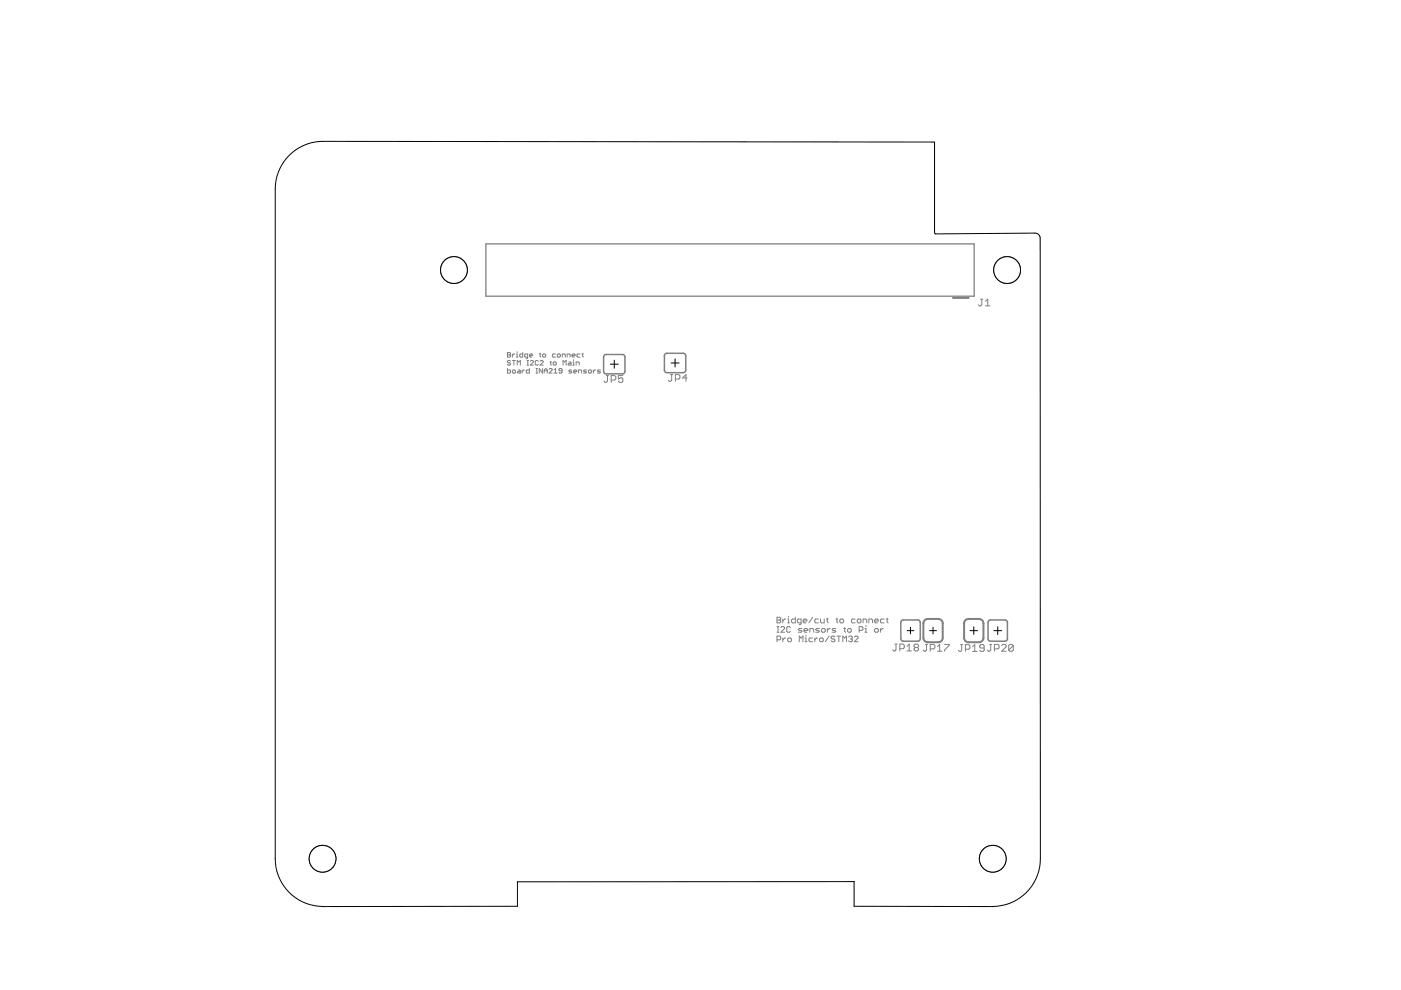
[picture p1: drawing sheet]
<svg xmlns="http://www.w3.org/2000/svg" width="297mm" height="210mm" viewBox="0 0 297 210" stroke-linecap="round" stroke-linejoin="round" font-family="sans-serif">
<g fill="none" stroke="#808080" stroke-width=".21">
<path d="M107.6 74.7h.5l.1 .2-.1 .3 .1 .3-.1 .2h-.5zM107.6 78.1v1h.5l.1-.5-.1-.2h-.5M107.6 75.2h.5M108.2 76.6l-.1-.2h-.4l-.1 .4 .1 .1h.4l.1 .3-.1 .2h-.4l-.1-.2M108.6 75.1v.6M108.6 76.4h.7M108.8 78.4l.5 .2-.2 .5-.5-.2zM108.9 76.4v1M109.1 75.1l-.5 .3M109.5 75.7h.3M109.5 75.1h.1v.6M109.6 74.6v.1"/>
<path d="M109.7 77.4v-1l.3 .4 .3-.4v1M109.8 78.4l.5 .2v.5h-.5l-.1-.2 .1-.1h.5M110.7 78.4v.7M110.8 74.7v1h-.5l-.1-.5 .1-.1h.5M111.2 78.4l-.5 .4M111.7 76.4h.4M111.7 77.4h.4M111.9 75.7h-.5l-.2-.2 .2-.4h.5v.8l-.4 .1M111.9 76.4v1M112.2 78.1v1h-.5l-.1-.2 .1-.5h.5M112.3 75.4h.6l-.1-.3-.5 .1v.3l.5 .2M112.4 76.6l.2-.2 .5 .2-.7 .8h.7"/>
<path d="M113.6 79.1h.4M113.6 78.1h.4M113.8 78.1v1M114.1 76.6l-.1-.2-.5 .2v.6l.1 .2 .5-.2M114.3 75.1h.4M114.5 74.9v.6l.2 .2M114.5 76.6l.2-.2 .5 .2-.7 .8h.7M115 78.1v1l-.7-1v1M115 75.2l.5-.1 .2 .4-.5 .2zM115.4 79.1v-.7l.3-.3 .3 .3v.7M115.4 78.6h.6M116.4 78.3l.2-.2h.3l.2 .2-.7 .8h.7"/>
<path d="M116.6 76.8h.3M116.8 76.6v.6l.1 .2M117.3 76.9l.2-.1h.3l.1 .4-.1 .2h-.3zM117.5 79.1h.6M117.5 78.4l.3-.3v1M117.8 75.1h-.5l-.2 .1 .2 .5h.5M118.2 75.2l.4-.1 .2 .4-.5 .2zM119.2 78.6h-.5l-.2-.2 .2-.3h.3l.2 .2v.6l-.2 .2h-.3l-.2-.2M119.2 75.7v-.6h.5l.1 .1v.5M119.4 77.4v-1l.3 .4 .3-.4v1M120.2 75.7v-.6h.5l.2 .1v.5M120.6 76.8l.5 .1v.5h-.5l-.2-.2 .2-.1h.5"/>
<path d="M121.2 78.4h-.4l-.2 .2 .6 .3-.1 .2h-.5M121.3 75.4h.6l-.1-.3-.5 .1v.3l.5 .2M121.5 77.4h.3M121.5 76.8h.1v.6M121.6 76.3v.1M121.6 78.8h.7l-.2-.4-.5 .2v.3l.5 .2M122.2 77.4v-.6h.4l.2 .1v.5M122.7 79.1v-.7h.4l.2 .2v.5M123 75.1h-.5l-.2 .1 .2 .5h.5M123.4 75.1h.3M123.5 74.9v.6l.2 .2M124.4 78.4h-.5l-.2 .2 .2 .2 .5 .1-.2 .2h-.5"/>
<path d="M124.9 78.4h.3l.2 .2-.2 .5h-.3l-.1-.2zM125.8 78.4v.7M126.3 78.4l-.5 .4M127.3 78.4h-.5l-.1 .2 .1 .2 .5 .1-.2 .2h-.4M128.5 79.6h.5M128.8 79.6v1.2l-.3 .3h-.2l-.2-.3M132.1 79.6h-1v.7l.5-.2h.2l.3 .2v.5l-.3 .3h-.5l-.2-.3M142.2 79.4h.4M142.4 79.4v1.2l-.2 .3-.5-.3M207.9 63.4h.5M208.2 63.4v1.2l-.3 .3-.5-.3M208.9 64.9h1"/>
<path d="M208.9 63.9l.5-.5v1.5M129.6 80.6h.7l.3-.3v-.4l-.3-.3h-.7v1.5M143.2 80.4h.7l.2-.3v-.4l-.2-.3h-.7v1.5M145.7 80.1h-1l.7-.7v1.5M164.7 130.9h.6l.2 .2-.2 .4 .2 .3-.2 .3h-.6zM164.7 135.7h.6l.2-.2v-.4l-.2-.2h-.6v1.2M164.7 131.5h.6M164.7 134h.4M164.7 132.9h.4M165 132.9v1.1M165.6 133.1l.2-.2h.4l.1 .2v.2l-.7 .7h.7M166 131.3v.8"/>
<path d="M166 135.3v.8M166.6 131.3h-.2l-.4 .4M166.6 135.3l-.6 .4M167 132.1h.4M167 131.3h.2v.8M167 135.5l.2-.2h.4l.2 .2v.4l-.2 .2h-.4l-.2-.2zM167.2 130.7v.2M167.6 133.1l-.2-.2h-.4l-.2 .2v.8l.2 .1h.4l.2-.1M168.6 130.9v1.2h-.6l-.2-.3v-.3l.2-.2h.6M169.5 136.1v-1.2l.3 .4 .4-.4v1.2M169.8 132.1h-.6l-.1-.3v-.3l.1-.2h.6v.9l-.4 .2M170 133.3h-.5l-.3 .2 .8 .4-.2 .1h-.6"/>
<path d="M170.3 131.7h.8l-.2-.4h-.4l-.2 .2v.3l.2 .3h.4M170.5 133.7h.8l-.2-.4h-.4l-.2 .2v.4l.2 .1h.4M170.7 135.3h.2v.8M170.7 136.1h.4M170.9 134.7v.2M171.7 134v-.7h.6l.2 .2v.5M172.3 130.9l-.8 1.2M172.3 135.3h-.6l-.2 .2v.4l.2 .2h.6M172.7 135.3v.8M173.3 135.3h-.2l-.4 .4M173.5 131.3h-.6l-.2 .2v.3l.2 .3h.6M173.7 133.3h-.6l-.2 .2 .8 .4-.2 .1h-.6"/>
<path d="M173.9 135.3h.4l.2 .2v.4l-.2 .2h-.4l-.1-.2v-.4zM174 131.3v.5l.2 .3h.6v-.8M174.2 133.5l.2-.2h.4l.2 .2v.4l-.2 .1h-.4l-.2-.1zM175.2 131.3h.4M175.4 131.1v.7l.2 .3M175.4 133.3v.7M175.8 134.9l-.8 1.2M176 133.3h-.2l-.4 .4M177 135.1l-.2-.2h-.4l-.2 .2 .2 .4h.4l.2 .2-.2 .4h-.4l-.2-.2M177.2 133.3h-.6l-.2 .2 .2 .2h.4l.2 .2-.2 .1h-.6M177.2 131.3h.4M177.4 131.1v.7l.2 .3"/>
<path d="M177.4 134.9h.8M177.8 134.9v1.2M178.1 131.5l.2-.2h.3l.3 .2v.3l-.3 .3h-.3l-.2-.3zM178.7 136.1v-1.2l.4 .4 .4-.4v1.2M178.9 133.3h.4M179.1 133.1v.8l.2 .1M179.7 133.5l.2-.2h.4l.2 .2v.4l-.2 .1h-.4l-.2-.1zM179.9 135.1l.2-.2h.4l.2 .2-.2 .4M180.3 135.5h.2M180.5 135.5l.2 .2-.2 .4h-.4l-.2-.2M181.1 135.1l.2-.2h.4l.2 .2v.2l-.8 .8h.8M181.3 131.3h-.6l-.2 .2v.3l.2 .3h.6"/>
<path d="M181.9 131.3h.5l.1 .2v.3l-.1 .3h-.5l-.1-.3v-.3zM182.2 133.7h.6l.1-.2v-.4l-.1-.2h-.6v1.1M183 132.1v-.8h.6l.2 .2v.6M183.4 134h.4M183.4 133.3h.2v.7M183.6 132.7v.2M184.2 132.1v-.8h.6l.2 .2v.6M185.4 131.7h.8l-.2-.4h-.4l-.2 .2v.3l.2 .3h.4M185.6 133.3h.4l.2 .2v.4l-.2 .1h-.4l-.2-.1v-.4zM186.7 133.3v.7M187.3 133.3h-.2l-.4 .4M187.5 131.3h-.6l-.2 .2v.3l.2 .3h.6"/>
<path d="M187.9 131.3h.4M188.1 131.1v.7l.2 .3M189.7 136.6h.5M190 136.6v1.2l-.3 .2h-.2l-.2-.2M190.8 137.5h.7l.2-.2v-.5l-.2-.2h-.7v1.4M192.3 138h.9M192.3 137.1l.5-.5v1.4M194 137.3l-.2 .2 .2 .5h.5l.3-.2-.3-.5M194 137.3l-.2-.2 .2-.5h.5l.3 .2-.3 .5M194 137.3h.5M196.2 136.6h.5M196.4 136.6v1.2l-.2 .3-.5-.3"/>
<path d="M197.2 137.6h.8l.2-.2v-.5l-.2-.3h-.8v1.5M198.8 138.1h.9M198.8 137.1l.4-.5v1.5M200.3 136.6h.9v.3l-.9 .9v.3M203.6 136.7h.5M203.9 136.7v1.2l-.3 .2-.4-.2M204.7 137.6h.7l.2-.2v-.5l-.2-.2h-.7v1.4M206.2 138.1h1M206.2 137.2l.5-.5v1.4M208.7 137.4h-.8l-.2-.2 .2-.5h.5l.3 .2v1l-.3 .2h-.5l-.2-.2M209.8 136.6h.5M210.1 136.6v1.2l-.3 .3-.5-.3"/>
<path d="M210.8 137.6h.8l.2-.2v-.5l-.2-.3h-.8v1.5M212.4 136.9l.2-.3h.5l.2 .3v.2l-.9 1h.9M214.8 136.9v.9l-.2 .3h-.5l-.2-.3M214.8 136.9l-.2-.3h-.5l-.2 .3v.9M214.8 136.9l-.9 .9"/>
</g>
<path d="M202 63.2h3.4M196 131.5l.7-.3h2.3l.4 .2 .3 .3 .2 .5v3l-.2 .5-.3 .3-.4 .2-2.6-.1-.5-.4-.1-.5v-3zM204.7 131.5l.6-.3h2.3l.6 .3 .3 .7v3l-.3 .7-.6 .3-2.5-.1-.4-.2-.3-.7v-3z" fill="none" stroke="#808080" stroke-width=".42"/>
<path d="M103 51.7h103.5v11.1h-103.5z" fill="none" stroke="#808080" stroke-width=".28"/>
<path d="M128.2 75.2h4.1l.2 .5-.1 3.4-.4 .2-3.8-.1-.2-.5v-3zM141.1 75h4.1l.2 .4-.1 3.4-.4 .2-3.8-.1-.2-.4v-3.1zM191.1 131.7l.4-.3h3.1l.4 .3 .1 3.7-.2 .5h-3.7l-.2-.5zM209.6 131.7l.4-.3h3.1l.4 .3 .1 3.7-.2 .5h-3.7l-.2-.5z" fill="none" stroke="#808080" stroke-width=".32"/>
<g fill="none" stroke="#000" stroke-width=".21">
<path d="M129.4 77.2h1.7M130.2 76.4v1.7M142.3 77h1.7M143.1 76.1v1.7M192.3 133.7h1.5M193 133v1.4M197.1 133.7h1.4M197.8 133v1.4M205.7 133.7h1.5M206.5 132.9v1.6M210.7 133.7h1.7M211.5 132.9v1.6"/>
<circle cx="213.5" cy="57.3" r="2.84"/>
</g>
<circle cx="213.5" cy="57.3" r="2.84" fill="#fff" stroke="#000" stroke-width=".21"/>
<circle cx="96.2" cy="57.3" r="2.84" fill="none" stroke="#000" stroke-width=".21"/>
<circle cx="96.2" cy="57.3" r="2.84" fill="#fff" stroke="#000" stroke-width=".21"/>
<circle cx="68.4" cy="182.1" r="2.84" fill="none" stroke="#000" stroke-width=".21"/>
<circle cx="68.4" cy="182.1" r="2.84" fill="#fff" stroke="#000" stroke-width=".21"/>
<circle cx="210.5" cy="182.1" r="2.84" fill="none" stroke="#000" stroke-width=".21"/>
<circle cx="210.5" cy="182.1" r="2.84" fill="#fff" stroke="#000" stroke-width=".21"/>
<path d="M68.5 192.2a10.1 10.1 0 0 1-10.1-10.1v-142a10.1 10.1 0 0 1 10.1-10.1l129.6 .1 .1 19.4 21.2-.1 .8 .3 .3 .7 .1 131.7a10.1 10.1 0 0 1-10.1 10.1M109.7 192.2h-41.3M181.1 186.9v5.3h29.5M181.1 186.9l-71.4 .1v5.2" fill="none" stroke="#000" stroke-width=".21"/>
</svg>
